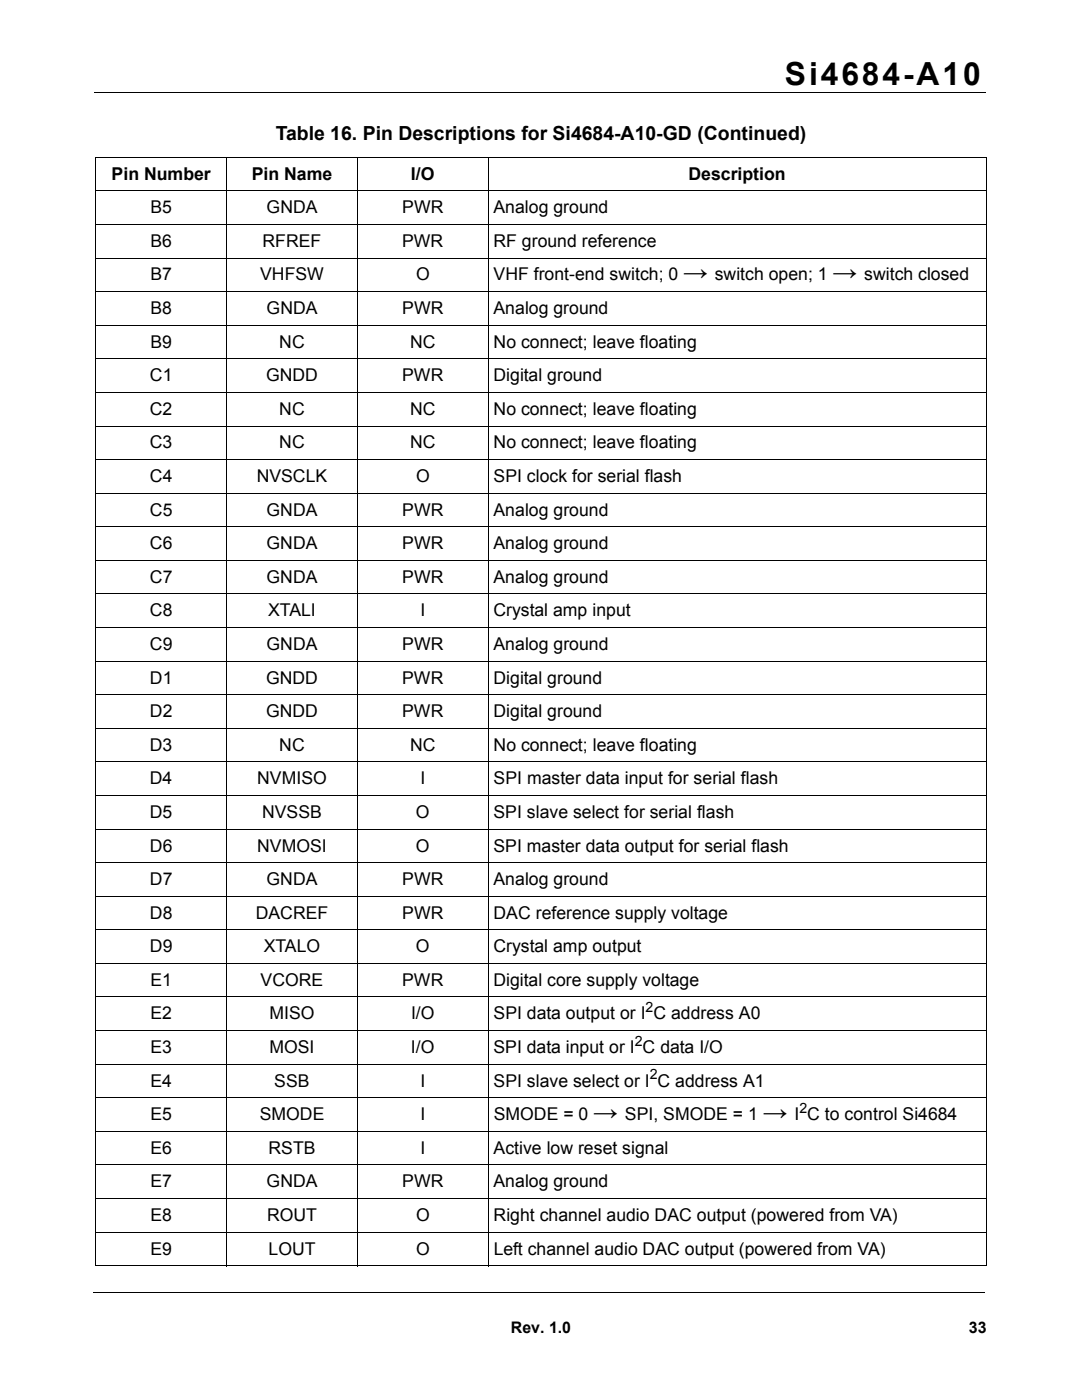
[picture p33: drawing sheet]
<svg xmlns="http://www.w3.org/2000/svg" width="216mm" height="279mm" viewBox="0 0 216 279" stroke-linecap="round" stroke-linejoin="round" font-family="sans-serif">
<defs><g id="words">
<text font-size="6.3" x="156.6" y="16.9">Si4684-A10</text>
<g font-size="4.9">
<text x="136.3" y="56">→</text>
<text x="166.1" y="56">→</text>
<text x="118.4" y="223.5">→</text>
<text x="152.2" y="223.5">→</text>
</g>
<text font-size="3.9" x="55" y="28">Table 16. Pin Descriptions for Si4684-A10-GD (Continued)</text>
<g font-size="3.5">
<text x="22.3" y="35.9">Pin Number</text>
<text x="50.3" y="35.9">Pin Name</text>
<text x="82" y="35.9">I/O</text>
<text x="137.4" y="35.9">Description</text>
<text x="30" y="42.6">B5</text>
<text x="53.2" y="42.6">GNDA</text>
<text x="80.3" y="42.6">PWR</text>
<text x="98.5" y="42.6">Analog ground</text>
<text x="30" y="49.3">B6</text>
<text x="52.4" y="49.3">RFREF</text>
<text x="80.2" y="49.3">PWR</text>
<text x="98.5" y="49.3">RF ground reference</text>
<text x="30" y="56">B7</text>
<text x="51.9" y="56">VHFSW</text>
<text x="83" y="56">O</text>
<text x="98.5" y="56">VHF front-end switch; 0</text>
<text x="142.6" y="56">switch open; 1</text>
<text x="172.4" y="56">switch closed</text>
<text x="30" y="62.7">B8</text>
<text x="53.2" y="62.7">GNDA</text>
<text x="80.3" y="62.7">PWR</text>
<text x="98.5" y="62.7">Analog ground</text>
<text x="30" y="69.4">B9</text>
<text x="55.7" y="69.4">NC</text>
<text x="81.8" y="69.4">NC</text>
<text x="98.5" y="69.4">No connect; leave floating</text>
<text x="29.9" y="76.1">C1</text>
<text x="53.1" y="76.1">GNDD</text>
<text x="80.3" y="76.1">PWR</text>
<text x="98.5" y="76.1">Digital ground</text>
<text x="29.9" y="82.8">C2</text>
<text x="55.7" y="82.8">NC</text>
<text x="81.8" y="82.8">NC</text>
<text x="98.5" y="82.8">No connect; leave floating</text>
<text x="29.9" y="89.5">C3</text>
<text x="55.7" y="89.5">NC</text>
<text x="81.8" y="89.5">NC</text>
<text x="98.5" y="89.5">No connect; leave floating</text>
<text x="29.9" y="96.2">C4</text>
<text x="51.2" y="96.2">NVSCLK</text>
<text x="83" y="96.2">O</text>
<text x="98.5" y="96.2">SPI clock for serial flash</text>
<text x="29.9" y="102.9">C5</text>
<text x="53.2" y="102.9">GNDA</text>
<text x="80.3" y="102.9">PWR</text>
<text x="98.5" y="102.9">Analog ground</text>
<text x="29.9" y="109.6">C6</text>
<text x="53.2" y="109.6">GNDA</text>
<text x="80.3" y="109.6">PWR</text>
<text x="98.5" y="109.6">Analog ground</text>
<text x="29.9" y="116.3">C7</text>
<text x="53.2" y="116.3">GNDA</text>
<text x="80.3" y="116.3">PWR</text>
<text x="98.5" y="116.3">Analog ground</text>
<text x="29.9" y="123">C8</text>
<text x="53.5" y="123">XTALI</text>
<text x="83.9" y="123">I</text>
<text x="98.5" y="123">Crystal amp input</text>
<text x="29.9" y="129.7">C9</text>
<text x="53.2" y="129.7">GNDA</text>
<text x="80.3" y="129.7">PWR</text>
<text x="98.5" y="129.7">Analog ground</text>
<text x="29.9" y="136.4">D1</text>
<text x="53.1" y="136.4">GNDD</text>
<text x="80.3" y="136.4">PWR</text>
<text x="98.5" y="136.4">Digital ground</text>
<text x="29.9" y="143.1">D2</text>
<text x="53.1" y="143.1">GNDD</text>
<text x="80.3" y="143.1">PWR</text>
<text x="98.5" y="143.1">Digital ground</text>
<text x="29.9" y="149.8">D3</text>
<text x="55.7" y="149.8">NC</text>
<text x="81.8" y="149.8">NC</text>
<text x="98.5" y="149.8">No connect; leave floating</text>
<text x="29.9" y="156.5">D4</text>
<text x="51.3" y="156.5">NVMISO</text>
<text x="83.9" y="156.5">I</text>
<text x="98.5" y="156.5">SPI master data input for serial flash</text>
<text x="29.9" y="163.2">D5</text>
<text x="52.3" y="163.2">NVSSB</text>
<text x="83" y="163.2">O</text>
<text x="98.5" y="163.2">SPI slave select for serial flash</text>
<text x="29.9" y="169.9">D6</text>
<text x="51.3" y="169.9">NVMOSI</text>
<text x="83" y="169.9">O</text>
<text x="98.5" y="169.9">SPI master data output for serial flash</text>
<text x="29.9" y="176.7">D7</text>
<text x="53.2" y="176.7">GNDA</text>
<text x="80.3" y="176.7">PWR</text>
<text x="98.5" y="176.7">Analog ground</text>
<text x="29.9" y="183.3">D8</text>
<text x="51" y="183.3">DACREF</text>
<text x="80.3" y="183.3">PWR</text>
<text x="98.5" y="183.3">DAC reference supply voltage</text>
<text x="29.9" y="190.1">D9</text>
<text x="52.6" y="190.1">XTALO</text>
<text x="83" y="190.1">O</text>
<text x="98.5" y="190.1">Crystal amp output</text>
<text x="30" y="196.8">E1</text>
<text x="52" y="196.8">VCORE</text>
<text x="80.3" y="196.8">PWR</text>
<text x="98.5" y="196.8">Digital core supply voltage</text>
<text x="30" y="203.5">E2</text>
<text x="53.8" y="203.5">MISO</text>
<text x="82" y="203.5">I/O</text>
<text x="98.5" y="203.5">SPI data output or I C address A0</text>
<text x="30" y="210.1">E3</text>
<text x="53.8" y="210.1">MOSI</text>
<text x="82" y="210.1">I/O</text>
<text x="98.5" y="210.1">SPI data input or I C data I/O</text>
<text x="30" y="216.9">E4</text>
<text x="54.7" y="216.9">SSB</text>
<text x="83.9" y="216.9">I</text>
<text x="98.5" y="216.9">SPI slave select or I C address A1</text>
<text x="30" y="223.5">E5</text>
<text x="51.8" y="223.5">SMODE</text>
<text x="83.9" y="223.5">I</text>
<text x="98.5" y="223.5">SMODE = 0</text>
<text x="124.7" y="223.5">SPI, SMODE = 1</text>
<text x="158.5" y="223.5">I C to control Si4684</text>
<text x="30" y="230.3">E6</text>
<text x="53.6" y="230.3">RSTB</text>
<text x="83.9" y="230.3">I</text>
<text x="98.5" y="230.3">Active low reset signal</text>
<text x="30" y="237">E7</text>
<text x="53.2" y="237">GNDA</text>
<text x="80.3" y="237">PWR</text>
<text x="98.5" y="237">Analog ground</text>
<text x="30" y="243.7">E8</text>
<text x="53.3" y="243.7">ROUT</text>
<text x="83" y="243.7">O</text>
<text x="98.5" y="243.7">Right channel audio DAC output (powered from VA)</text>
<text x="30" y="250.4">E9</text>
<text x="53.6" y="250.4">LOUT</text>
<text x="83" y="250.4">O</text>
<text x="98.5" y="250.4">Left channel audio DAC output (powered from VA)</text>
</g>
<g font-size="3.2">
<text x="102" y="266">Rev. 1.0</text>
<text x="193.3" y="266">33</text>
</g>
<g font-size="2.8">
<text x="128.8" y="202">2</text>
<text x="126.7" y="208.7">2</text>
<text x="129.6" y="215.4">2</text>
<text x="159.5" y="222.1">2</text>
</g>
</g></defs>
<path d="M18.8 18.4h177.8M18.6 257.9h177.8" fill="none" stroke="#000" stroke-width=".2"/>
<path d="M19 259.6h30.7v14.7h-30.7z" fill="#fff"/>
<g fill="none" stroke="#000" stroke-width=".2">
<path d="M19 31.4h177.9M19 38.1h177.9M19.1 31.5v221M45.2 31.3v221.4M71.3 31.3v221.4M97.4 31.3v221.4M196.8 31.5v221M19 44.8h177.9M19 51.5h177.9M19 58.2h177.9M19 64.9h177.9M19 71.6h177.9"/>
<path d="M19 78.3h177.9M19 85h177.9M19 91.7h177.9M19 98.4h177.9M19 105.1h177.9M19 111.8h177.9M19 118.5h177.9M19 125.2h177.9M19 131.9h177.9M19 138.6h177.9M19 145.4h177.9M19 152h177.9"/>
<path d="M19 158.7h177.9M19 165.5h177.9M19 172.1h177.9M19 178.9h177.9M19 185.6h177.9M19 192.3h177.9M19 199h177.9M19 205.7h177.9M19 212.4h177.9M19 219.1h177.9M19 225.8h177.9M19 232.5h177.9"/>
<path d="M19 239.2h177.9M19 245.9h177.9M19 252.6h177.9"/>
</g>
<use href="#words"/>
</svg>
